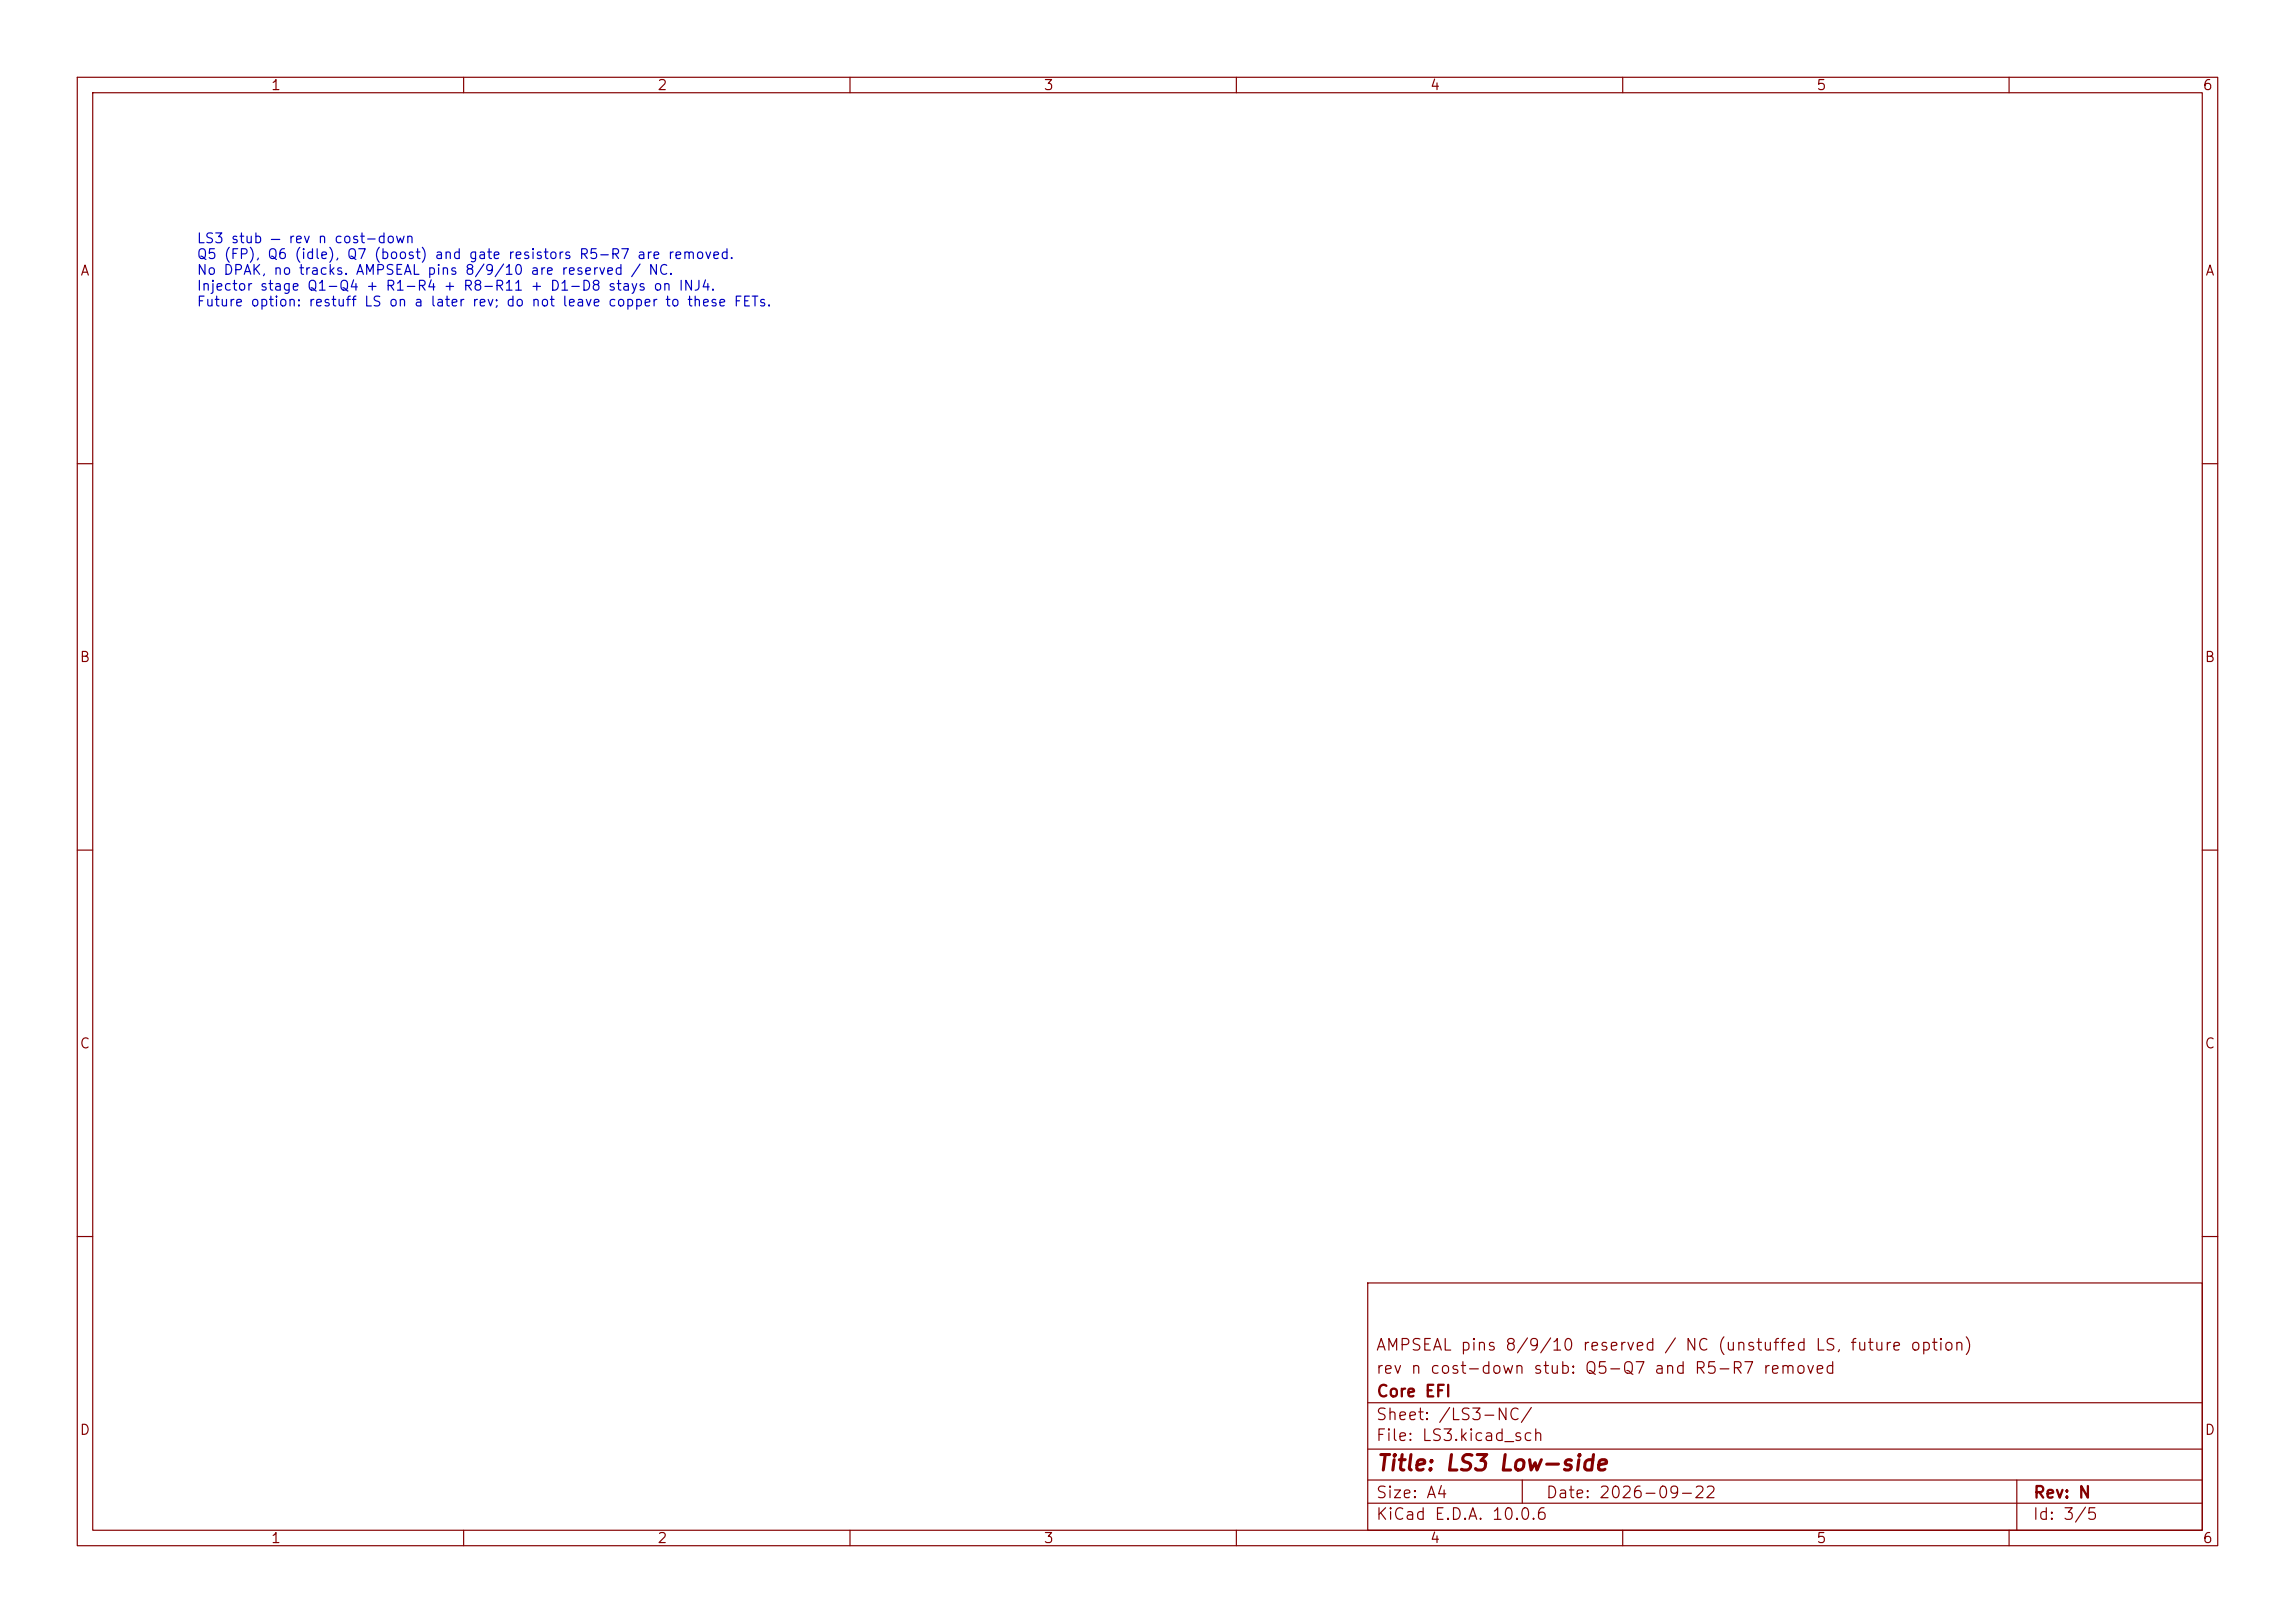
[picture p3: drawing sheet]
<svg xmlns="http://www.w3.org/2000/svg" width="297mm" height="210mm" viewBox="0 0 297 210" stroke-linecap="round" stroke-linejoin="round" font-family="sans-serif">
<defs><g id="words">
<text font-size="2" fill="#840000" x="178" y="190.8">Title: LS3 Low-side</text>
<g font-size="1.5" fill="#840000">
<text x="178" y="178.1">rev n cost-down stub: Q5-Q7 and R5-R7 removed</text>
<text x="178" y="175.1">AMPSEAL pins 8/9/10 reserved / NC (unstuffed LS, future option)</text>
<text x="178" y="184.1">Sheet: /LS3-NC/</text>
<text x="178" y="181.1">Core EFI</text>
<text x="178" y="186.8">File: LS3.kicad_sch</text>
<text x="178" y="197">KiCad E.D.A. 10.0.6</text>
<text x="178" y="194.2">Size: A4</text>
<text x="200" y="194.2">Date: 2026-09-22</text>
<text x="263" y="197">Id: 3/5</text>
<text x="263" y="194.2">Rev: N</text>
</g>
<g font-size="1.3" fill="#840000">
<text x="35" y="12">1</text>
<text x="85" y="12">2</text>
<text x="135" y="12">3</text>
<text x="185" y="12">4</text>
<text x="235" y="12">5</text>
<text x="285" y="12">6</text>
<text x="10.3" y="36">A</text>
<text x="285.3" y="36">A</text>
<text x="10.2" y="86">B</text>
<text x="285.2" y="86">B</text>
<text x="10.2" y="136">C</text>
<text x="285.2" y="136">C</text>
<text x="10.2" y="186">D</text>
<text x="285.2" y="186">D</text>
<text x="35" y="200">1</text>
<text x="85" y="200">2</text>
<text x="135" y="200">3</text>
<text x="185" y="200">4</text>
<text x="235" y="200">5</text>
<text x="285" y="200">6</text>
</g>
<g font-size="1.3" fill="#0000c2">
<text x="25.4" y="31.8">LS3 stub — rev n cost-down</text>
<text x="25.4" y="33.8">Q5 (FP), Q6 (idle), Q7 (boost) and gate resistors R5-R7 are removed.</text>
<text x="25.4" y="35.9">No DPAK, no tracks. AMPSEAL pins 8/9/10 are reserved / NC.</text>
<text x="25.4" y="37.9">Injector stage Q1-Q4 + R1-R4 + R8-R11 + D1-D8 stays on INJ4.</text>
<text x="25.4" y="40">Future option: restuff LS on a later rev; do not leave copper to these FETs.</text>
</g>
</g></defs>
<g fill="none" stroke="#840000" stroke-width=".15">
<path d="M10 10h277v190h-277zM12 12h273v186h-273zM60 10v2M110 10v2M160 10v2M210 10v2M260 10v2M10 60h2M285 60h2M10 110h2M285 110h2M10 160h2"/>
<path d="M177 166h108v32h-108zM285 160h2M60 198v2M110 198v2M160 198v2M177 194.5h108M177 191.5h108M177 187.5h108M177 181.5h108M197 191.5v3M210 198v2M260 198v2"/>
<path d="M261 191.5v6.5"/>
</g>
<use href="#words"/>
</svg>
